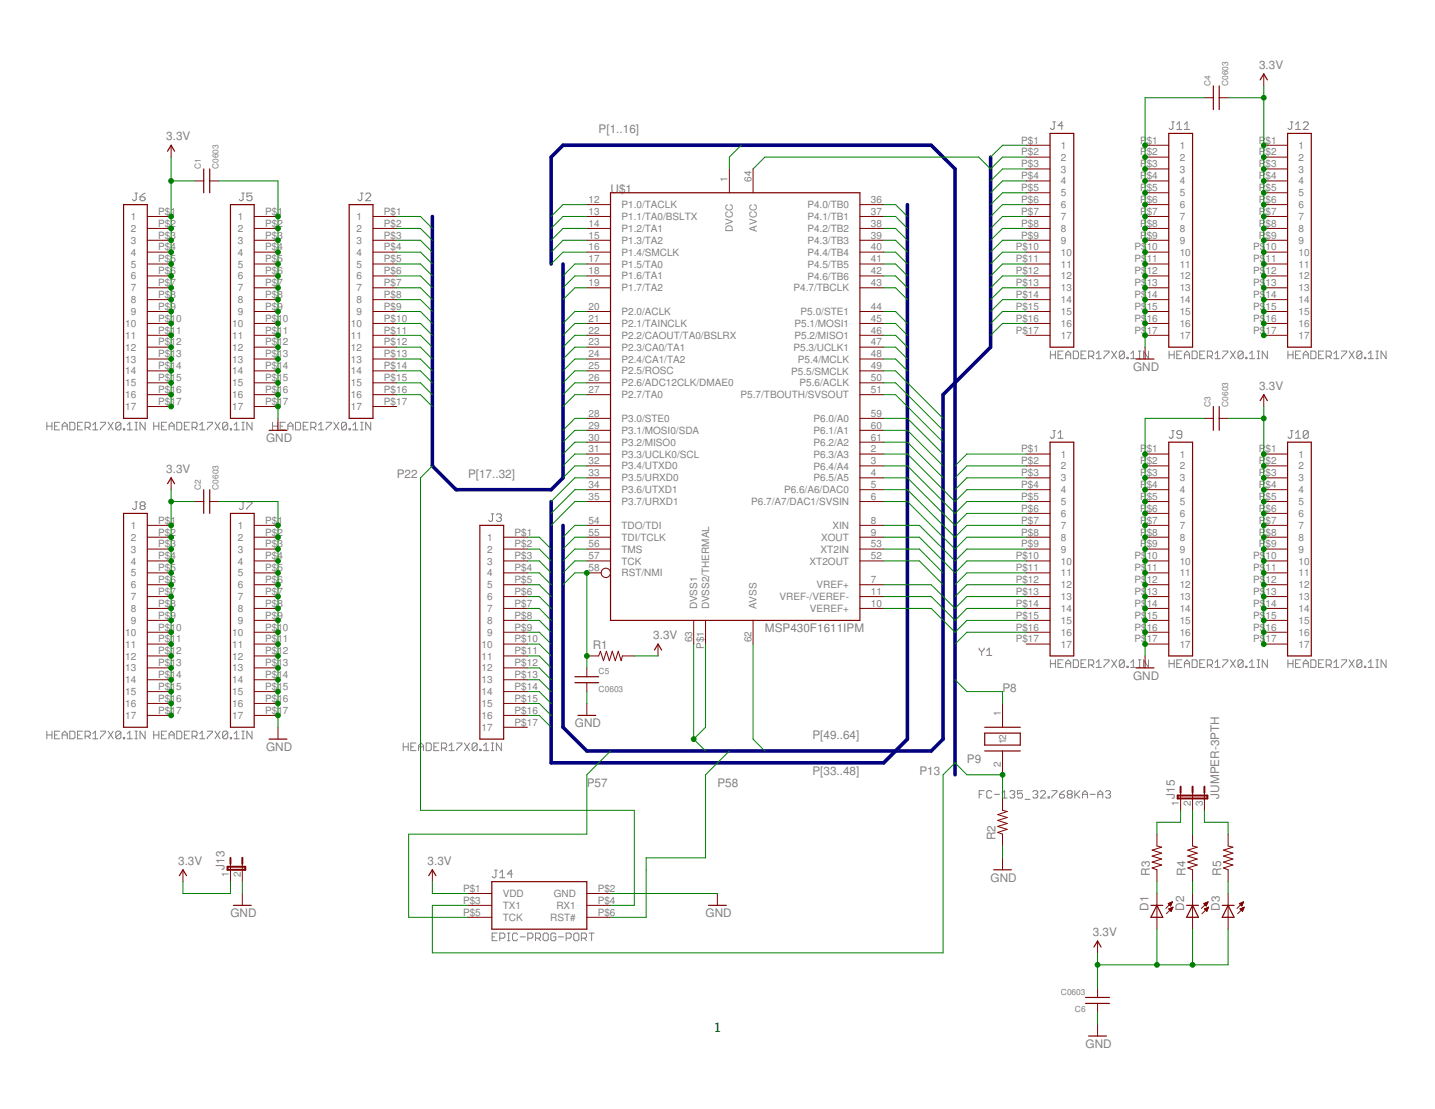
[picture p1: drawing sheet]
<svg xmlns="http://www.w3.org/2000/svg" width="279mm" height="216mm" viewBox="0 0 279 216" stroke-linecap="round" stroke-linejoin="round" font-family="sans-serif">
<defs><g id="words">
<text font-size="2.7" x="139" y="200.9">1</text>
<g font-size="2.3" fill="#808080">
<text x="245.1" y="13.5">3.3V</text>
<text x="32.4" y="27.4">3.3V</text>
<text x="116.6" y="26">P[1..16]</text>
<text x="118.9" y="37.5">U$1</text>
<text x="220.6" y="72.2">GND</text>
<text x="245.1" y="75.9">3.3V</text>
<text x="51.8" y="86.1">GND</text>
<text x="32.4" y="92.1">3.3V</text>
<text x="77.2" y="93">P22</text>
<text x="91.1" y="93">P[17..32]</text>
<text x="127.2" y="124.5">3.3V</text>
<text x="148.9" y="123.1">MSP430F1611IPM</text>
<text x="115.4" y="126.3">R1</text>
<text x="195.2" y="134.6">P8</text>
<text x="220.6" y="132.3">GND</text>
<text x="111.9" y="141.6">GND</text>
<text x="158.2" y="143.9">P[49..64]</text>
<text x="51.8" y="146.2">GND</text>
<text x="188.3" y="148.5">P9</text>
<text x="114.2" y="153.1">P57</text>
<text x="139.7" y="153.1">P58</text>
<text x="158.2" y="150.8">P[33..48]</text>
<text x="179" y="150.8">P13</text>
<text x="228.7" y="155.5" transform="rotate(-90 228.7 155.5)">J15</text>
<text x="237.4" y="155.5" transform="rotate(-90 237.4 155.5)">JUMPER-3PTH</text>
<text x="193.8" y="163.5" transform="rotate(-90 193.8 163.5)">R2</text>
<text x="34.7" y="168.4">3.3V</text>
<text x="43.7" y="169.3" transform="rotate(-90 43.7 169.3)">J13</text>
<text x="83.3" y="168.4">3.3V</text>
<text x="192.9" y="171.6">GND</text>
<text x="223.9" y="170.5" transform="rotate(-90 223.9 170.5)">R3</text>
<text x="230.8" y="170.5" transform="rotate(-90 230.8 170.5)">R4</text>
<text x="237.8" y="170.5" transform="rotate(-90 237.8 170.5)">R5</text>
<text x="44.9" y="178.6">GND</text>
<text x="137.4" y="178.6">GND</text>
<text x="223.6" y="177.3" transform="rotate(-90 223.6 177.3)">D1</text>
<text x="230.6" y="177.3" transform="rotate(-90 230.6 177.3)">D2</text>
<text x="237.5" y="177.3" transform="rotate(-90 237.5 177.3)">D3</text>
<text x="212.8" y="182.3">3.3V</text>
<text x="211.4" y="204">GND</text>
</g>
<g font-size="1.9" fill="#808080">
<text x="198.8" y="28">P$1</text>
<text x="206.6" y="29">1</text>
<text x="222" y="28">P</text>
<text x="223.3" y="28">$1</text>
<text x="229.7" y="29">1</text>
<text x="245.1" y="28">P</text>
<text x="246.4" y="28">$1</text>
<text x="252.8" y="29">1</text>
<text x="141.7" y="35.4" transform="rotate(-90 141.7 35.4)">1</text>
<text x="146.3" y="35.4" transform="rotate(-90 146.3 35.4)">64</text>
<text x="198.8" y="30.3">P$2</text>
<text x="198.8" y="32.6">P$3</text>
<text x="198.8" y="34.9">P$4</text>
<text x="206.6" y="31.3">2</text>
<text x="206.6" y="33.6">3</text>
<text x="206.6" y="35.9">4</text>
<text x="222" y="30.3">P</text>
<text x="222" y="32.6">P</text>
<text x="222" y="34.9">P</text>
<text x="223.3" y="30.3">$2</text>
<text x="223.3" y="32.6">$3</text>
<text x="223.3" y="34.9">$4</text>
<text x="229.7" y="31.3">2</text>
<text x="229.7" y="33.6">3</text>
<text x="229.7" y="35.9">4</text>
<text x="245.1" y="30.3">P</text>
<text x="245.1" y="32.6">P</text>
<text x="245.1" y="34.9">P</text>
<text x="246.4" y="30.3">$2</text>
<text x="246.4" y="32.6">$3</text>
<text x="246.4" y="34.9">$4</text>
<text x="252.8" y="31.3">2</text>
<text x="252.8" y="33.6">3</text>
<text x="252.8" y="35.9">4</text>
<text x="30.8" y="41.8">P$1</text>
<text x="51.6" y="41.8">P$1</text>
<text x="74.7" y="41.8">P$1</text>
<text x="114.6" y="39.5">12</text>
<text x="114.6" y="41.8">13</text>
<text x="121" y="40.5">P1.0/TACLK</text>
<text x="157.2" y="40.5">P4.0/TB0</text>
<text x="169.6" y="41.8">37</text>
<text x="169.6" y="39.5">36</text>
<text x="198.8" y="37.2">P$5</text>
<text x="198.8" y="39.5">P$6</text>
<text x="198.8" y="41.8">P$7</text>
<text x="206.6" y="38.2">5</text>
<text x="206.6" y="40.5">6</text>
<text x="222" y="37.2">P</text>
<text x="222" y="39.5">P</text>
<text x="222" y="41.8">P</text>
<text x="223.3" y="37.2">$5</text>
<text x="223.3" y="39.5">$6</text>
<text x="223.3" y="41.8">$7</text>
<text x="229.7" y="38.2">5</text>
<text x="229.7" y="40.5">6</text>
<text x="245.1" y="37.2">P</text>
<text x="245.1" y="39.5">P</text>
<text x="245.1" y="41.8">P</text>
<text x="246.4" y="37.2">$5</text>
<text x="246.4" y="39.5">$6</text>
<text x="246.4" y="41.8">$7</text>
<text x="252.8" y="38.2">5</text>
<text x="252.8" y="40.5">6</text>
<text x="25.5" y="42.8">1</text>
<text x="25.5" y="45.2">2</text>
<text x="25.5" y="47.5">3</text>
<text x="30.8" y="44.1">P$2</text>
<text x="30.8" y="46.5">P$3</text>
<text x="46.3" y="42.8">1</text>
<text x="46.3" y="45.2">2</text>
<text x="46.3" y="47.5">3</text>
<text x="51.6" y="44.1">P$2</text>
<text x="51.6" y="46.5">P$3</text>
<text x="69.4" y="42.8">1</text>
<text x="69.4" y="45.2">2</text>
<text x="69.4" y="47.5">3</text>
<text x="74.7" y="44.1">P$2</text>
<text x="74.7" y="46.5">P$3</text>
<text x="114.6" y="44.1">14</text>
<text x="114.6" y="46.5">15</text>
<text x="121" y="42.8">P1.1/TA0/BSLTX</text>
<text x="121" y="45.2">P1.2/TA1</text>
<text x="121" y="47.5">P1.3/TA2</text>
<text x="142.7" y="45.2" transform="rotate(-90 142.7 45.2)">DVCC</text>
<text x="147.3" y="45.1" transform="rotate(-90 147.3 45.1)">AVCC</text>
<text x="157.2" y="47.5">P4.3/TB3</text>
<text x="157.2" y="45.2">P4.2/TB2</text>
<text x="157.2" y="42.9">P4.1/TB1</text>
<text x="169.6" y="46.5">39</text>
<text x="169.6" y="44.1">38</text>
<text x="198.8" y="44.1">P$8</text>
<text x="198.8" y="46.5">P$9</text>
<text x="206.6" y="42.8">7</text>
<text x="206.6" y="45.2">8</text>
<text x="206.6" y="47.5">9</text>
<text x="222" y="44.1">P</text>
<text x="222" y="46.5">P</text>
<text x="223.3" y="44.1">$8</text>
<text x="223.3" y="46.5">$9</text>
<text x="229.7" y="42.8">7</text>
<text x="229.7" y="45.2">8</text>
<text x="229.7" y="47.5">9</text>
<text x="245.1" y="44.1">P</text>
<text x="245.1" y="46.5">P</text>
<text x="246.4" y="44.1">$8</text>
<text x="246.4" y="46.5">$9</text>
<text x="252.8" y="42.8">7</text>
<text x="252.8" y="45.2">8</text>
<text x="252.8" y="47.5">9</text>
<text x="25.5" y="49.8">4</text>
<text x="25.5" y="52.1">5</text>
<text x="30.8" y="48.8">P$4</text>
<text x="30.8" y="51.1">P$5</text>
<text x="30.8" y="53.4">P$6</text>
<text x="46.3" y="49.8">4</text>
<text x="46.3" y="52.1">5</text>
<text x="51.6" y="48.8">P$4</text>
<text x="51.6" y="51.1">P$5</text>
<text x="51.6" y="53.4">P$6</text>
<text x="69.4" y="49.8">4</text>
<text x="69.4" y="52.1">5</text>
<text x="74.7" y="48.8">P$4</text>
<text x="74.7" y="51.1">P$5</text>
<text x="74.7" y="53.4">P$6</text>
<text x="114.6" y="48.8">16</text>
<text x="114.6" y="51.1">17</text>
<text x="114.6" y="53.4">18</text>
<text x="121" y="49.8">P1.4/SMCLK</text>
<text x="121" y="52.1">P1.5/TA0</text>
<text x="157.2" y="52.1">P4.5/TB5</text>
<text x="157.2" y="49.8">P4.4/TB4</text>
<text x="169.6" y="53.4">42</text>
<text x="169.6" y="51.1">41</text>
<text x="169.6" y="48.8">40</text>
<text x="197.8" y="48.8">P$10</text>
<text x="197.8" y="51.1">P$11</text>
<text x="197.8" y="53.4">P$12</text>
<text x="206.6" y="49.8">10</text>
<text x="206.6" y="52.1">11</text>
<text x="220.9" y="48.8">P$</text>
<text x="220.9" y="51.1">P$</text>
<text x="220.9" y="53.4">P$</text>
<text x="223.3" y="48.8">10</text>
<text x="223.3" y="51.1">11</text>
<text x="223.3" y="53.4">12</text>
<text x="229.7" y="49.8">10</text>
<text x="229.7" y="52.1">11</text>
<text x="244" y="48.8">P$</text>
<text x="244" y="51.1">P$</text>
<text x="244" y="53.4">P$</text>
<text x="246.4" y="48.8">10</text>
<text x="246.4" y="51.1">11</text>
<text x="246.4" y="53.4">12</text>
<text x="252.8" y="49.8">10</text>
<text x="252.8" y="52.1">11</text>
<text x="25.5" y="54.4">6</text>
<text x="25.5" y="56.7">7</text>
<text x="25.5" y="59">8</text>
<text x="30.8" y="55.7">P$7</text>
<text x="30.8" y="58">P$8</text>
<text x="46.3" y="54.4">6</text>
<text x="46.3" y="56.7">7</text>
<text x="46.3" y="59">8</text>
<text x="51.6" y="55.7">P$7</text>
<text x="51.6" y="58">P$8</text>
<text x="69.4" y="54.4">6</text>
<text x="69.4" y="56.7">7</text>
<text x="69.4" y="59">8</text>
<text x="74.7" y="55.7">P$7</text>
<text x="74.7" y="58">P$8</text>
<text x="114.6" y="55.7">19</text>
<text x="121" y="54.4">P1.6/TA1</text>
<text x="121" y="56.7">P1.7/TA2</text>
<text x="154.5" y="56.7">P4.7/TBCLK</text>
<text x="157.2" y="54.4">P4.6/TB6</text>
<text x="169.6" y="55.7">43</text>
<text x="197.8" y="55.7">P$13</text>
<text x="197.8" y="58">P$14</text>
<text x="206.6" y="54.4">12</text>
<text x="206.6" y="56.7">13</text>
<text x="206.6" y="59">14</text>
<text x="220.9" y="55.7">P$</text>
<text x="220.9" y="58">P$</text>
<text x="223.3" y="55.7">13</text>
<text x="223.3" y="58">14</text>
<text x="229.7" y="54.4">12</text>
<text x="229.7" y="56.7">13</text>
<text x="229.7" y="59">14</text>
<text x="244" y="55.7">P$</text>
<text x="244" y="58">P$</text>
<text x="246.4" y="55.7">13</text>
<text x="246.4" y="58">14</text>
<text x="252.8" y="54.4">12</text>
<text x="252.8" y="56.7">13</text>
<text x="252.8" y="59">14</text>
<text x="24.4" y="63.7">10</text>
<text x="24.4" y="66">11</text>
<text x="25.5" y="61.3">9</text>
<text x="30.8" y="60.3">P$9</text>
<text x="30.8" y="62.6">P$10</text>
<text x="30.8" y="64.9">P$11</text>
<text x="45.2" y="63.7">10</text>
<text x="45.2" y="66">11</text>
<text x="46.3" y="61.3">9</text>
<text x="51.6" y="60.3">P$9</text>
<text x="51.6" y="62.6">P$10</text>
<text x="51.6" y="64.9">P$11</text>
<text x="68.3" y="63.7">10</text>
<text x="68.3" y="66">11</text>
<text x="69.4" y="61.3">9</text>
<text x="74.7" y="60.3">P$9</text>
<text x="74.7" y="62.6">P$10</text>
<text x="74.7" y="64.9">P$11</text>
<text x="114.6" y="60.3">20</text>
<text x="114.6" y="62.6">21</text>
<text x="114.6" y="64.9">22</text>
<text x="121" y="61.3">P2.0/ACLK</text>
<text x="121" y="63.7">P2.1/TAINCLK</text>
<text x="121" y="66">P2.2/CAOUT/TA0/BSLRX</text>
<text x="154.7" y="66">P5.2/MISO1</text>
<text x="154.7" y="63.7">P5.1/MOSI1</text>
<text x="155.9" y="61.4">P5.0/STE1</text>
<text x="169.6" y="64.9">46</text>
<text x="169.6" y="62.6">45</text>
<text x="169.6" y="60.3">44</text>
<text x="197.8" y="60.3">P$15</text>
<text x="197.8" y="62.6">P$16</text>
<text x="197.8" y="64.9">P$17</text>
<text x="206.6" y="61.3">15</text>
<text x="206.6" y="63.7">16</text>
<text x="206.6" y="66">17</text>
<text x="220.9" y="60.3">P$</text>
<text x="220.9" y="62.6">P$</text>
<text x="220.9" y="64.9">P$</text>
<text x="223.3" y="60.3">15</text>
<text x="223.3" y="62.6">16</text>
<text x="223.3" y="64.9">17</text>
<text x="229.7" y="61.3">15</text>
<text x="229.7" y="63.7">16</text>
<text x="229.7" y="66">17</text>
<text x="244" y="60.3">P$</text>
<text x="244" y="62.6">P$</text>
<text x="244" y="64.9">P$</text>
<text x="246.4" y="60.3">15</text>
<text x="246.4" y="62.6">16</text>
<text x="246.4" y="64.9">17</text>
<text x="252.8" y="61.3">15</text>
<text x="252.8" y="63.7">16</text>
<text x="252.8" y="66">17</text>
<text x="24.4" y="68.3">12</text>
<text x="24.4" y="70.6">13</text>
<text x="30.8" y="67.3">P$12</text>
<text x="30.8" y="69.6">P$13</text>
<text x="30.8" y="71.9">P$14</text>
<text x="45.2" y="68.3">12</text>
<text x="45.2" y="70.6">13</text>
<text x="51.6" y="67.3">P$12</text>
<text x="51.6" y="69.6">P$13</text>
<text x="51.6" y="71.9">P$14</text>
<text x="68.3" y="68.3">12</text>
<text x="68.3" y="70.6">13</text>
<text x="74.7" y="67.3">P$12</text>
<text x="74.7" y="69.6">P$13</text>
<text x="74.7" y="71.9">P$14</text>
<text x="114.6" y="67.3">23</text>
<text x="114.6" y="69.6">24</text>
<text x="114.6" y="71.9">25</text>
<text x="121" y="68.3">P2.3/CA0/TA1</text>
<text x="121" y="70.6">P2.4/CA1/TA2</text>
<text x="154.5" y="68.3">P5.3/UCLK1</text>
<text x="155.4" y="70.6">P5.4/MCLK</text>
<text x="169.6" y="71.9">49</text>
<text x="169.6" y="69.6">48</text>
<text x="169.6" y="67.3">47</text>
<text x="24.4" y="72.9">14</text>
<text x="24.4" y="75.2">15</text>
<text x="24.4" y="77.5">16</text>
<text x="30.8" y="74.2">P$15</text>
<text x="30.8" y="76.5">P$16</text>
<text x="45.2" y="72.9">14</text>
<text x="45.2" y="75.2">15</text>
<text x="45.2" y="77.5">16</text>
<text x="51.6" y="74.2">P$15</text>
<text x="51.6" y="76.5">P$16</text>
<text x="68.3" y="72.9">14</text>
<text x="68.3" y="75.2">15</text>
<text x="68.3" y="77.5">16</text>
<text x="74.7" y="74.2">P$15</text>
<text x="74.7" y="76.5">P$16</text>
<text x="114.6" y="74.2">26</text>
<text x="114.6" y="76.5">27</text>
<text x="121" y="72.9">P2.5/ROSC</text>
<text x="121" y="75.2">P2.6/ADC12CLK/DMAE0</text>
<text x="121" y="77.5">P2.7/TA0</text>
<text x="144.2" y="77.5">P5.7/TBOUTH/SVSOUT</text>
<text x="154" y="72.9">P5.5/SMCLK</text>
<text x="155.7" y="75.2">P5.6/ACLK</text>
<text x="169.6" y="76.5">51</text>
<text x="169.6" y="74.2">50</text>
<text x="24.4" y="79.8">17</text>
<text x="30.8" y="78.8">P$17</text>
<text x="45.2" y="79.8">17</text>
<text x="51.6" y="78.8">P$17</text>
<text x="68.3" y="79.8">17</text>
<text x="74.7" y="78.8">P$17</text>
<text x="114.6" y="81.1">28</text>
<text x="114.6" y="83.4">29</text>
<text x="121" y="82.2">P3.0/STE0</text>
<text x="158.4" y="82.2">P6.0/A0</text>
<text x="169.6" y="83.4">60</text>
<text x="169.6" y="81.1">59</text>
<text x="114.6" y="85.8">30</text>
<text x="114.6" y="88.1">31</text>
<text x="121" y="84.5">P3.1/MOSI0/SDA</text>
<text x="121" y="86.8">P3.2/MISO0</text>
<text x="121" y="89.1">P3.3/UCLK0/SCL</text>
<text x="158.4" y="89.1">P6.3/A3</text>
<text x="158.4" y="86.8">P6.2/A2</text>
<text x="158.4" y="84.5">P6.1/A1</text>
<text x="169.6" y="88.1">2</text>
<text x="169.6" y="85.8">61</text>
<text x="198.8" y="88.1">P$1</text>
<text x="206.6" y="89.1">1</text>
<text x="222" y="88.1">P</text>
<text x="223.3" y="88.1">$1</text>
<text x="229.7" y="89.1">1</text>
<text x="245.1" y="88.1">P</text>
<text x="246.4" y="88.1">$1</text>
<text x="252.8" y="89.1">1</text>
<text x="114.6" y="90.4">32</text>
<text x="114.6" y="92.7">33</text>
<text x="114.6" y="95">34</text>
<text x="121" y="91.4">P3.4/UTXD0</text>
<text x="121" y="93.7">P3.5/URXD0</text>
<text x="158.4" y="93.7">P6.5/A5</text>
<text x="158.4" y="91.4">P6.4/A4</text>
<text x="169.6" y="95">5</text>
<text x="169.6" y="92.7">4</text>
<text x="169.6" y="90.4">3</text>
<text x="198.8" y="90.4">P$2</text>
<text x="198.8" y="92.7">P$3</text>
<text x="198.8" y="95">P$4</text>
<text x="206.6" y="91.4">2</text>
<text x="206.6" y="93.7">3</text>
<text x="222" y="90.4">P</text>
<text x="222" y="92.7">P</text>
<text x="222" y="95">P</text>
<text x="223.3" y="90.4">$2</text>
<text x="223.3" y="92.7">$3</text>
<text x="223.3" y="95">$4</text>
<text x="229.7" y="91.4">2</text>
<text x="229.7" y="93.7">3</text>
<text x="245.1" y="90.4">P</text>
<text x="245.1" y="92.7">P</text>
<text x="245.1" y="95">P</text>
<text x="246.4" y="90.4">$2</text>
<text x="246.4" y="92.7">$3</text>
<text x="246.4" y="95">$4</text>
<text x="252.8" y="91.4">2</text>
<text x="252.8" y="93.7">3</text>
<text x="30.8" y="101.9">P$1</text>
<text x="51.6" y="101.9">P$1</text>
<text x="114.6" y="97.3">35</text>
<text x="114.6" y="101.9">54</text>
<text x="121" y="96">P3.6/UTXD1</text>
<text x="121" y="98.3">P3.7/URXD1</text>
<text x="146.3" y="98.3">P6.7/A7/DAC1/SVSIN</text>
<text x="152.7" y="96">P6.6/A6/DAC0</text>
<text x="169.6" y="97.3">6</text>
<text x="169.6" y="101.9">8</text>
<text x="198.8" y="97.3">P$5</text>
<text x="198.8" y="99.6">P$6</text>
<text x="198.8" y="101.9">P$7</text>
<text x="206.6" y="96">4</text>
<text x="206.6" y="98.3">5</text>
<text x="206.6" y="100.7">6</text>
<text x="222" y="97.3">P</text>
<text x="222" y="99.6">P</text>
<text x="222" y="101.9">P</text>
<text x="223.3" y="97.3">$5</text>
<text x="223.3" y="99.6">$6</text>
<text x="223.3" y="101.9">$7</text>
<text x="229.7" y="96">4</text>
<text x="229.7" y="98.3">5</text>
<text x="229.7" y="100.7">6</text>
<text x="245.1" y="97.3">P</text>
<text x="245.1" y="99.6">P</text>
<text x="245.1" y="101.9">P</text>
<text x="246.4" y="97.3">$5</text>
<text x="246.4" y="99.6">$6</text>
<text x="246.4" y="101.9">$7</text>
<text x="252.8" y="96">4</text>
<text x="252.8" y="98.3">5</text>
<text x="252.8" y="100.7">6</text>
<text x="25.5" y="103">1</text>
<text x="25.5" y="105.3">2</text>
<text x="25.5" y="107.6">3</text>
<text x="30.8" y="104.3">P$2</text>
<text x="30.8" y="106.6">P$3</text>
<text x="46.3" y="103">1</text>
<text x="46.3" y="105.3">2</text>
<text x="46.3" y="107.6">3</text>
<text x="51.6" y="104.3">P$2</text>
<text x="51.6" y="106.6">P$3</text>
<text x="94.9" y="105.3">1</text>
<text x="94.9" y="107.6">2</text>
<text x="100.2" y="104.3">P$1</text>
<text x="100.2" y="106.6">P$2</text>
<text x="114.6" y="104.3">55</text>
<text x="114.6" y="106.6">56</text>
<text x="121" y="103">TDO/TDI</text>
<text x="121" y="105.3">TDI/TCLK</text>
<text x="121" y="107.6">TMS</text>
<text x="159.8" y="107.6">XT2IN</text>
<text x="159.9" y="105.3">XOUT</text>
<text x="162.1" y="103">XIN</text>
<text x="169.6" y="104.3">9</text>
<text x="169.6" y="106.6">53</text>
<text x="198.8" y="104.3">P$8</text>
<text x="198.8" y="106.6">P$9</text>
<text x="206.6" y="103">7</text>
<text x="206.6" y="105.3">8</text>
<text x="206.6" y="107.6">9</text>
<text x="222" y="104.3">P</text>
<text x="222" y="106.6">P</text>
<text x="223.3" y="104.3">$8</text>
<text x="223.3" y="106.6">$9</text>
<text x="229.7" y="103">7</text>
<text x="229.7" y="105.3">8</text>
<text x="229.7" y="107.6">9</text>
<text x="245.1" y="104.3">P</text>
<text x="245.1" y="106.6">P</text>
<text x="246.4" y="104.3">$8</text>
<text x="246.4" y="106.6">$9</text>
<text x="252.8" y="103">7</text>
<text x="252.8" y="105.3">8</text>
<text x="252.8" y="107.6">9</text>
<text x="25.5" y="109.9">4</text>
<text x="25.5" y="112.2">5</text>
<text x="30.8" y="108.9">P$4</text>
<text x="30.8" y="111.2">P$5</text>
<text x="30.8" y="113.5">P$6</text>
<text x="46.3" y="109.9">4</text>
<text x="46.3" y="112.2">5</text>
<text x="51.6" y="108.9">P$4</text>
<text x="51.6" y="111.2">P$5</text>
<text x="51.6" y="113.5">P$6</text>
<text x="94.9" y="109.9">3</text>
<text x="94.9" y="112.2">4</text>
<text x="100.2" y="108.9">P$3</text>
<text x="100.2" y="111.2">P$4</text>
<text x="100.2" y="113.5">P$5</text>
<text x="114.6" y="108.9">57</text>
<text x="114.6" y="111.2">58</text>
<text x="121" y="109.9">TCK</text>
<text x="121" y="112.2">RST/NMI</text>
<text x="157.6" y="109.9">XT2OUT</text>
<text x="169.6" y="108.9">52</text>
<text x="169.6" y="113.5">7</text>
<text x="197.8" y="108.9">P$10</text>
<text x="197.8" y="111.2">P$11</text>
<text x="197.8" y="113.5">P$12</text>
<text x="206.6" y="109.9">10</text>
<text x="206.6" y="112.2">11</text>
<text x="220.9" y="108.9">P$</text>
<text x="220.9" y="111.2">P$</text>
<text x="220.9" y="113.5">P$</text>
<text x="223.3" y="108.9">10</text>
<text x="223.3" y="111.2">11</text>
<text x="223.3" y="113.5">12</text>
<text x="229.7" y="109.9">10</text>
<text x="229.7" y="112.2">11</text>
<text x="244" y="108.9">P$</text>
<text x="244" y="111.2">P$</text>
<text x="244" y="113.5">P$</text>
<text x="246.4" y="108.9">10</text>
<text x="246.4" y="111.2">11</text>
<text x="246.4" y="113.5">12</text>
<text x="252.8" y="109.9">10</text>
<text x="252.8" y="112.2">11</text>
<text x="25.5" y="114.5">6</text>
<text x="25.5" y="116.8">7</text>
<text x="25.5" y="119.1">8</text>
<text x="30.8" y="115.8">P$7</text>
<text x="30.8" y="118.1">P$8</text>
<text x="46.3" y="114.5">6</text>
<text x="46.3" y="116.8">7</text>
<text x="46.3" y="119.1">8</text>
<text x="51.6" y="115.8">P$7</text>
<text x="51.6" y="118.1">P$8</text>
<text x="94.9" y="114.5">5</text>
<text x="94.9" y="116.8">6</text>
<text x="94.9" y="119.1">7</text>
<text x="100.2" y="115.8">P$6</text>
<text x="100.2" y="118.1">P$7</text>
<text x="135.8" y="118.6" transform="rotate(-90 135.8 118.6)">DVSS1</text>
<text x="138.1" y="118.6" transform="rotate(-90 138.1 118.6)">DVSS2/THERMAL</text>
<text x="147.3" y="118.6" transform="rotate(-90 147.3 118.6)">AVSS</text>
<text x="151.8" y="116.8">VREF-/VEREF-</text>
<text x="157.7" y="119.2">VEREF+</text>
<text x="159" y="114.5">VREF+</text>
<text x="169.6" y="115.8">11</text>
<text x="169.6" y="118.1">10</text>
<text x="197.8" y="115.8">P$13</text>
<text x="197.8" y="118.1">P$14</text>
<text x="206.6" y="114.5">12</text>
<text x="206.6" y="116.8">13</text>
<text x="206.6" y="119.1">14</text>
<text x="220.9" y="115.8">P$</text>
<text x="220.9" y="118.1">P$</text>
<text x="223.3" y="115.8">13</text>
<text x="223.3" y="118.1">14</text>
<text x="229.7" y="114.5">12</text>
<text x="229.7" y="116.8">13</text>
<text x="229.7" y="119.1">14</text>
<text x="244" y="115.8">P$</text>
<text x="244" y="118.1">P$</text>
<text x="246.4" y="115.8">13</text>
<text x="246.4" y="118.1">14</text>
<text x="252.8" y="114.5">12</text>
<text x="252.8" y="116.8">13</text>
<text x="252.8" y="119.1">14</text>
<text x="24.4" y="123.8">10</text>
<text x="25.5" y="121.5">9</text>
<text x="30.8" y="120.4">P$9</text>
<text x="30.8" y="122.8">P$10</text>
<text x="30.8" y="125.1">P$11</text>
<text x="45.2" y="123.8">10</text>
<text x="46.3" y="121.5">9</text>
<text x="51.6" y="120.4">P$9</text>
<text x="51.6" y="122.8">P$10</text>
<text x="51.6" y="125.1">P$11</text>
<text x="94.9" y="121.5">8</text>
<text x="94.9" y="123.8">9</text>
<text x="100.2" y="120.4">P$8</text>
<text x="100.2" y="122.8">P$9</text>
<text x="100.2" y="125.1">P$10</text>
<text x="134.7" y="125.1" transform="rotate(-90 134.7 125.1)">63</text>
<text x="146.3" y="125.1" transform="rotate(-90 146.3 125.1)">62</text>
<text x="197.8" y="120.4">P$15</text>
<text x="197.8" y="122.8">P$16</text>
<text x="197.8" y="125.1">P$17</text>
<text x="206.6" y="121.5">15</text>
<text x="206.6" y="123.8">16</text>
<text x="220.9" y="120.4">P$</text>
<text x="220.9" y="122.8">P$</text>
<text x="220.9" y="125.1">P$</text>
<text x="223.3" y="120.4">15</text>
<text x="223.3" y="122.8">16</text>
<text x="223.3" y="125.1">17</text>
<text x="229.7" y="121.5">15</text>
<text x="229.7" y="123.8">16</text>
<text x="244" y="120.4">P$</text>
<text x="244" y="122.8">P$</text>
<text x="244" y="125.1">P$</text>
<text x="246.4" y="120.4">15</text>
<text x="246.4" y="122.8">16</text>
<text x="246.4" y="125.1">17</text>
<text x="252.8" y="121.5">15</text>
<text x="252.8" y="123.8">16</text>
<text x="24.4" y="126.1">11</text>
<text x="24.4" y="128.4">12</text>
<text x="24.4" y="130.7">13</text>
<text x="30.8" y="127.4">P$12</text>
<text x="30.8" y="129.7">P$13</text>
<text x="45.2" y="126.1">11</text>
<text x="45.2" y="128.4">12</text>
<text x="45.2" y="130.7">13</text>
<text x="51.6" y="127.4">P$12</text>
<text x="51.6" y="129.7">P$13</text>
<text x="93.8" y="126.1">10</text>
<text x="93.8" y="128.4">11</text>
<text x="93.8" y="130.7">12</text>
<text x="100.2" y="127.4">P$11</text>
<text x="100.2" y="129.7">P$12</text>
<text x="137.1" y="126.4" transform="rotate(-90 137.1 126.4)">P$1</text>
<text x="206.6" y="126.1">17</text>
<text x="229.7" y="126.1">17</text>
<text x="252.8" y="126.1">17</text>
<text x="24.4" y="133">14</text>
<text x="24.4" y="135.3">15</text>
<text x="24.4" y="137.6">16</text>
<text x="30.8" y="132">P$14</text>
<text x="30.8" y="134.3">P$15</text>
<text x="30.8" y="136.6">P$16</text>
<text x="45.2" y="133">14</text>
<text x="45.2" y="135.3">15</text>
<text x="45.2" y="137.6">16</text>
<text x="51.6" y="132">P$14</text>
<text x="51.6" y="134.3">P$15</text>
<text x="51.6" y="136.6">P$16</text>
<text x="93.8" y="133">13</text>
<text x="93.8" y="135.3">14</text>
<text x="93.8" y="137.6">15</text>
<text x="100.2" y="132">P$13</text>
<text x="100.2" y="134.3">P$14</text>
<text x="100.2" y="136.6">P$15</text>
<text x="24.4" y="140">17</text>
<text x="30.8" y="138.9">P$17</text>
<text x="45.2" y="140">17</text>
<text x="51.6" y="138.9">P$17</text>
<text x="93.8" y="140">16</text>
<text x="93.8" y="142.3">17</text>
<text x="100.2" y="138.9">P$16</text>
<text x="100.2" y="141.3">P$17</text>
<text x="194.9" y="139.5" transform="rotate(-90 194.9 139.5)">1</text>
<text x="194.9" y="149.4" transform="rotate(-90 194.9 149.4)">2</text>
<text x="195.9" y="144.8" transform="rotate(-90 195.9 144.8)">12</text>
<text x="229.6" y="156.9" transform="rotate(-90 229.6 156.9)">1</text>
<text x="231.9" y="156.9" transform="rotate(-90 231.9 156.9)">2</text>
<text x="234.2" y="156.9" transform="rotate(-90 234.2 156.9)">3</text>
<text x="44.5" y="170.7" transform="rotate(-90 44.5 170.7)">1</text>
<text x="46.9" y="170.7" transform="rotate(-90 46.9 170.7)">2</text>
<text x="90.1" y="173.6">P$1</text>
<text x="116.4" y="173.6">P$2</text>
<text x="90.1" y="175.9">P$3</text>
<text x="90.1" y="178.3">P$5</text>
<text x="97.9" y="174.6">VDD</text>
<text x="97.9" y="177">TX1</text>
<text x="97.9" y="179.3">TCK</text>
<text x="107.1" y="179.3">RST#</text>
<text x="107.8" y="174.7">GND</text>
<text x="108.3" y="177">RX1</text>
<text x="116.4" y="178.3">P$6</text>
<text x="116.4" y="175.9">P$4</text>
</g>
<g font-size="1.6" fill="#808080">
<text x="235.7" y="16.7" transform="rotate(-90 235.7 16.7)">C4</text>
<text x="239.1" y="16.7" transform="rotate(-90 239.1 16.7)">C0603</text>
<text x="39.1" y="32.9" transform="rotate(-90 39.1 32.9)">C1</text>
<text x="42.6" y="32.9" transform="rotate(-90 42.6 32.9)">C0603</text>
<text x="235.7" y="79.1" transform="rotate(-90 235.7 79.1)">C3</text>
<text x="239.1" y="79.1" transform="rotate(-90 239.1 79.1)">C0603</text>
<text x="39.1" y="95.3" transform="rotate(-90 39.1 95.3)">C2</text>
<text x="42.6" y="95.3" transform="rotate(-90 42.6 95.3)">C0603</text>
<text x="116.6" y="131.2">C5</text>
<text x="116.6" y="134.6">C0603</text>
<text x="206.6" y="193.6">C0603</text>
<text x="209.3" y="197.1">C6</text>
</g>
</g></defs>
<g fill="none" stroke="#808080" stroke-width=".19">
<path d="M26.3 37.6h.5M26.5 37.6v1.2l-.2 .3h-.3l-.2-.3M27.3 38.3h.7l.3 .3v.2l-.3 .3h-.5l-.2-.3zM28.3 37.6l-.6 .2-.4 .5M47.1 37.6h.5M47.3 37.6v1.2l-.2 .3h-.3l-.2-.3M49.1 37.6h-1v.7l.5-.2h.2l.3 .2v.5l-.3 .3h-.5l-.2-.3M70.2 37.6h.5M70.4 37.6v1.2l-.2 .3h-.2l-.3-.3M71.2 37.8l.2-.2h.5l.3 .2v.3l-1 1h1M205 23.7h.5M205.3 23.7v1.3l-.3 .2h-.3l-.2-.2"/>
<path d="M207 24.5h-1l.7-.8v1.5M228.1 23.7h.5M228.4 23.7v1.3l-.3 .2h-.2l-.3-.2M229.1 25.2h1M229.1 24.2l.5-.5v1.5M230.6 25.2h1M230.6 24.2l.5-.5v1.5M251.2 23.7h.6M251.5 23.7v1.3l-.3 .2h-.2l-.2-.2M252.2 25.2h1M252.2 24.2l.6-.5v1.5M253.7 24l.3-.3h.5l.2 .3v.2l-1 1h1"/>
<path d="M204.5 68.3v1.5M204.5 69.1h1M205.5 68.3v1.5M206 69.1h.5M207 68.3h-1v1.5h1M207.5 69.8v-1l.5-.5 .5 .5v1M207.5 69.1h1M209 68.3h.7l.3 .3v1l-.3 .2h-.7zM210.5 69.1h.5M211.5 68.3h-1v1.5h1M212 69.3h.7l.3-.2v-.5l-.3-.3h-.7v1.5M212.4 69.3l.6 .5"/>
<path d="M213.4 68.8l.6-.5v1.5M213.4 69.8h1M214.9 68.3h1v.3l-1 1v.2M216.4 68.3l1 1.5M217.4 68.3l-1 1.5M218.9 68.6l-.2-.3h-.5l-.3 .3v1M218.9 68.6v1l-.2 .2h-.5l-.3-.2M218.9 68.6l-1 1M219.4 69.6h.3v.2h-.3zM220.2 68.8l.5-.5v1.5M220.2 69.8h.9M221.7 68.3h.4"/>
<path d="M221.7 69.8h.4M221.9 68.3v1.5M223.6 68.3v1.5l-.9-1.5v1.5M227.6 69.1h1M227.6 68.3v1.5M228.6 68.3v1.5M229.1 69.1h.5M230.1 68.3h-1v1.5h1M230.6 69.1h1M230.6 69.8v-1l.5-.5 .5 .5v1M232.1 68.3h.8l.2 .3v1l-.2 .2h-.8zM233.6 69.1h.5"/>
<path d="M234.6 68.3h-1v1.5h1M235.1 69.3h.7l.3-.2v-.5l-.3-.3h-.7v1.5M235.6 69.3l.5 .5M236.6 69.8h1M236.6 68.8l.5-.5v1.5M238.1 68.3h1v.3l-1 1v.2M239.6 68.3l.9 1.5M240.5 68.3l-.9 1.5M242 68.6l-.2-.3h-.5l-.3 .3v1M242 68.6v1l-.2 .2h-.5l-.3-.2M242 68.6l-1 1M242.5 69.6h.3v.2h-.3z"/>
<path d="M243.3 69.8h1M243.3 68.8l.5-.5v1.5M244.8 68.3h.5M244.8 69.8h.5M245 68.3v1.5M246.8 68.3v1.5l-1-1.5v1.5M250.8 69.1h1M250.8 68.3v1.5M251.8 68.3v1.5M252.2 69.1h.6M253.2 68.3h-1v1.5h1M253.7 69.1h1"/>
<path d="M253.7 69.8v-1l.5-.5 .5 .5v1M255.2 68.3h.8l.2 .3v1l-.2 .2h-.8zM256.7 69.1h.5M257.7 68.3h-1v1.5h1M258.2 69.3h.8l.2-.2v-.5l-.2-.3h-.8v1.5M258.7 69.3l.5 .5M259.7 69.8h1M259.7 68.8l.5-.5v1.5M261.2 68.3h1v.3l-1 1v.2M262.7 68.3l1 1.5M263.7 68.3l-1 1.5M265.2 68.6l-.3-.3h-.5l-.2 .3v1"/>
<path d="M265.2 68.6v1l-.3 .2h-.5l-.2-.2M265.2 68.6l-1 1M265.7 69.6h.2v.2h-.2zM266.4 69.8h1M266.4 68.8l.5-.5v1.5M267.9 68.3h.5M267.9 69.8h.5M268.1 68.3v1.5M269.9 68.3v1.5l-1-1.5v1.5M9.1 83h1M9.1 82.2v1.5M10.1 82.2v1.5"/>
<path d="M10.6 83h.5M11.6 82.2h-1v1.5h1M12.1 83h1M12.1 83.7v-1l.5-.5 .5 .5v1M13.6 82.2h.7l.3 .3v1l-.3 .2h-.7zM15.1 83h.5M16.1 82.2h-1v1.5h1M16.6 83.2h.7l.3-.2v-.5l-.3-.3h-.7v1.5M17.1 83.2l.5 .5M18.1 83.7h.9M18.1 82.7l.5-.5v1.5M19.6 82.2h1v.3l-1 1v.2"/>
<path d="M21.1 82.2l.9 1.5M22 82.2l-.9 1.5M23.5 82.5l-.2-.3h-.5l-.3 .3v1M23.5 82.5v1l-.2 .2h-.5l-.3-.2M23.5 82.5l-1 1M24 83.5h.3v.2h-.3zM24.8 83.7h1M24.8 82.7l.5-.5v1.5M26.3 82.2h.5M26.3 83.7h.5M26.3 97.7h.5M26.5 82.2v1.5"/>
<path d="M26.5 97.7v1.3l-.2 .2h-.3l-.2-.2M27.5 98.4l-.2-.2v-.2l.2-.3h.5l.3 .3v.2l-.3 .2M27.5 98.4l-.2 .3v.3l.2 .2h.5l.3-.2v-.3l-.3-.3M27.5 98.4h.5M28.3 82.2v1.5l-1-1.5v1.5M29.9 83h1M29.9 82.2v1.5M30.9 82.2v1.5M31.4 83h.5M32.4 82.2h-1v1.5h1M32.9 83h1M32.9 83.7v-1l.5-.5 .5 .5v1"/>
<path d="M34.4 82.2h.8l.2 .3v1l-.2 .2h-.8zM35.9 83h.5M36.9 82.2h-1v1.5h1M37.4 83.2h.7l.3-.2v-.5l-.3-.3h-.7v1.5M37.9 83.2l.5 .5M38.9 83.7h1M38.9 82.7l.5-.5v1.5M40.4 82.2h1v.3l-1 1v.2M41.9 82.2l.9 1.5M42.8 82.2l-.9 1.5M44.3 82.5l-.2-.3h-.5l-.3 .3v1M44.3 82.5v1l-.2 .2h-.5l-.3-.2"/>
<path d="M44.3 82.5l-1 1M44.9 83.5h.2v.2h-.2zM45.6 83.7h1M45.6 82.7l.5-.5v1.5M47.1 82.2h.5M47.1 83.7h.5M47.1 97.7h.5M47.3 82.2v1.5M47.3 97.7v1.3l-.2 .2h-.3l-.2-.2M48.1 97.7h1v.3l-1 1v.2M49.1 82.2v1.5l-1-1.5v1.5M53.1 82.2v1.5"/>
<path d="M53.1 83h1M54.1 82.2v1.5M54.5 83h.6M55.5 82.2h-1v1.5h1M56 83h1M56 83.7v-1l.5-.5 .5 .5v1M57.5 82.2h.8l.2 .3v1l-.2 .2h-.8zM59 83h.5M60 82.2h-1v1.5h1M60.5 83.2h.8l.2-.2v-.5l-.2-.3h-.8v1.5M61 83.2l.5 .5M62 83.7h1"/>
<path d="M62 82.7l.5-.5v1.5M63.5 82.2h1v.3l-1 1v.2M65 82.2l1 1.5M66 82.2l-1 1.5M67.5 82.5l-.3-.3h-.5l-.2 .3v1M67.5 82.5v1l-.3 .2h-.5l-.2-.2M67.5 82.5l-1 1M68 83.5h.2v.2h-.2zM68.7 83.7h1M68.7 82.7l.5-.5v1.5M70.2 82.2h.5M70.2 83.7h.5"/>
<path d="M70.5 82.2v1.5M72.2 82.2v1.5l-1-1.5v1.5M205 83.8h.5M205.3 83.8v1.3l-.3 .2h-.3l-.2-.2M206 85.3h1M206 84.3l.5-.5v1.5M228.1 83.8h.5M228.4 83.8v1.3l-.3 .2h-.2l-.3-.2M230.1 84.6h-.7l-.3-.3v-.2l.3-.3h.5l.2 .3v1l-.2 .2h-.5l-.3-.2M251.2 83.8h.6M251.5 83.8v1.3l-.3 .2h-.2l-.2-.2M252.2 85.3h1"/>
<path d="M252.2 84.3l.6-.5v1.5M254.7 84.1l-.2-.3h-.5l-.3 .3v1M254.7 84.1v1l-.2 .2h-.5l-.3-.2M254.7 84.1l-1 1M95.7 100h.4M95.9 100v1.3l-.2 .2h-.3l-.3-.2M96.6 100.3l.3-.3h.5l.2 .3v.2l-.2 .3M97.1 100.8h.3M97.4 100.8l.2 .2v.3l-.2 .2h-.5l-.3-.2M190.6 126.2v.2l.5 .5M191.1 126.9v.7M191.6 126.2v.2l-.5 .5"/>
<path d="M192.1 126.7l.5-.5v1.4M192.1 127.6h1M204.5 128.5v1.4M204.5 129.2h1M205.5 128.5v1.4M206 129.2h.5M207 128.5h-1v1.4h1M207.5 129.2h1M207.5 129.9v-.9l.5-.5 .5 .5v.9M209 128.5h.7l.3 .2v1l-.3 .2h-.7zM210.5 129.2h.5M211.5 128.5h-1v1.4h1"/>
<path d="M212 129.5h.7l.3-.3v-.5l-.3-.2h-.7v1.4M212.4 129.5l.6 .4M213.4 129.9h1M213.4 129l.6-.5v1.4M214.9 128.5h1v.2l-1 1v.2M216.4 128.5l1 1.4M217.4 128.5l-1 1.4M218.9 128.7l-.2-.2h-.5l-.3 .2v1M218.9 128.7v1l-.2 .2h-.5l-.3-.2M218.9 128.7l-1 1M219.4 129.7h.3v.2h-.3zM220.2 129.9h.9"/>
<path d="M220.2 129l.5-.5v1.4M221.7 128.5h.4M221.7 129.9h.4M221.9 128.5v1.4M223.6 128.5v1.4l-.9-1.4v1.4M227.6 129.2h1M227.6 128.5v1.4M228.6 128.5v1.4M229.1 129.2h.5M230.1 128.5h-1v1.4h1M230.6 129.2h1M230.6 129.9v-.9l.5-.5 .5 .5v.9"/>
<path d="M232.1 128.5h.8l.2 .2v1l-.2 .2h-.8zM233.6 129.2h.5M234.6 128.5h-1v1.4h1M235.1 129.5h.7l.3-.3v-.5l-.3-.2h-.7v1.4M235.6 129.5l.5 .4M236.6 129.9h1M236.6 129l.5-.5v1.4M238.1 128.5h1v.2l-1 1v.2M239.6 128.5l.9 1.4M240.5 128.5l-.9 1.4M242 128.7l-.2-.2h-.5l-.3 .2v1M242 128.7v1l-.2 .2h-.5l-.3-.2"/>
<path d="M242 128.7l-1 1M242.5 129.7h.3v.2h-.3zM243.3 129.9h1M243.3 129l.5-.5v1.4M244.8 128.5h.5M244.8 129.9h.5M245 128.5v1.4M246.8 128.5v1.4l-1-1.4v1.4M250.8 129.2h1M250.8 128.5v1.4M251.8 128.5v1.4M252.2 129.2h.6"/>
<path d="M253.2 128.5h-1v1.4h1M253.7 129.2h1M253.7 129.9v-.9l.5-.5 .5 .5v.9M255.2 128.5h.8l.2 .2v1l-.2 .2h-.8zM256.7 129.2h.5M257.7 128.5h-1v1.4h1M258.2 129.5h.8l.2-.3v-.5l-.2-.2h-.8v1.4M258.7 129.5l.5 .4M259.7 129.9h1M259.7 129l.5-.5v1.4M261.2 128.5h1v.2l-1 1v.2M262.7 128.5l1 1.4"/>
<path d="M263.7 128.5l-1 1.4M265.2 128.7l-.3-.2h-.5l-.2 .2v1M265.2 128.7v1l-.3 .2h-.5l-.2-.2M265.2 128.7l-1 1M265.7 129.7h.2v.2h-.2zM266.4 129.9h1M266.4 129l.5-.5v1.4M267.9 128.5h.5M267.9 129.9h.5M268.1 128.5v1.4M269.9 128.5v1.4l-1-1.4v1.4M9.1 142.3v1.5"/>
<path d="M9.1 143.1h1M10.1 142.3v1.5M10.6 143.1h.5M11.6 142.3h-1v1.5h1M12.1 143.8v-1l.5-.5 .5 .5v1M12.1 143.1h1M13.6 142.3h.7l.3 .3v1l-.3 .2h-.7zM15.1 143.1h.5M16.1 142.3h-1v1.5h1M16.6 143.3h.7l.3-.2v-.5l-.3-.3h-.7v1.5M17.1 143.3l.5 .5M18.1 142.8l.5-.5v1.5"/>
<path d="M18.1 143.8h.9M19.6 142.3h1v.3l-1 1v.2M21.1 142.3l.9 1.5M22 142.3l-.9 1.5M23.5 142.6l-.2-.3h-.5l-.3 .3v1M23.5 142.6v1l-.2 .2h-.5l-.3-.2M23.5 142.6l-1 1M24 143.6h.3v.2h-.3zM24.8 142.8l.5-.5v1.5M24.8 143.8h1M26.3 142.3h.5M26.3 143.8h.5"/>
<path d="M26.5 142.3v1.5M28.3 142.3v1.5l-1-1.5v1.5M29.9 142.3v1.5M29.9 143.1h1M30.9 142.3v1.5M31.4 143.1h.5M32.4 142.3h-1v1.5h1M32.9 143.8v-1l.5-.5 .5 .5v1M32.9 143.1h1M34.4 142.3h.8l.2 .3v1l-.2 .2h-.8zM35.9 143.1h.5M36.9 142.3h-1v1.5h1"/>
<path d="M37.4 143.3h.7l.3-.2v-.5l-.3-.3h-.7v1.5M37.9 143.3l.5 .5M38.9 142.8l.5-.5v1.5M38.9 143.8h1M40.4 142.3h1v.3l-1 1v.2M41.9 142.3l.9 1.5M42.8 142.3l-.9 1.5M44.3 142.6l-.2-.3h-.5l-.3 .3v1M44.3 142.6v1l-.2 .2h-.5l-.3-.2M44.3 142.6l-1 1M44.9 143.6h.2v.2h-.2zM45.6 142.8l.5-.5v1.5"/>
<path d="M45.6 143.8h1M47.1 142.3h.5M47.1 143.8h.5M47.3 142.3v1.5M49.1 142.3v1.5l-1-1.5v1.5M78.5 144.7v1.4M78.5 145.4h1M79.5 144.7v1.4M80 145.4h.5M81 144.7h-1v1.4h1M81.5 145.4h1M81.5 146.1v-1l.5-.4 .5 .4v1"/>
<path d="M83 144.7h.7l.3 .2v1l-.3 .2h-.7zM84.5 145.4h.5M85.4 144.7h-.9v1.4h.9M86 145.6h.7l.3-.2v-.5l-.3-.2h-.7v1.4M86.4 145.6l.6 .5M87.4 146.1h1M87.4 145.1l.5-.4v1.4M88.9 144.7h1v.2l-1 1v.2M90.4 144.7l1 1.4M91.4 144.7l-1 1.4M92.9 144.9l-.2-.2h-.5l-.3 .2v1M92.9 144.9v1l-.2 .2h-.5l-.3-.2"/>
<path d="M92.9 144.9l-1 1M93.4 145.9h.3v.2h-.3zM94.1 146.1h1M94.1 145.1l.6-.4v1.4M95.7 144.7h.4M95.7 146.1h.4M95.9 144.7v1.4M97.6 144.7v1.4l-1-1.4v1.4M190.6 154.6h.5M191.6 153.9h-1v1.5M193.1 154.2l-.2-.3h-.5l-.3 .3v.9l.3 .3h.5l.2-.3M193.6 154.6h1"/>
<path d="M195.1 155.4h1M195.1 154.4l.5-.5v1.5M196.6 154.2l.2-.3h.5l.3 .3v.2l-.3 .2M197.1 154.6h.2M197.3 154.6l.3 .3v.2l-.3 .3h-.5l-.2-.3M199.1 153.9h-1v.7l.5-.2h.2l.3 .2v.5l-.3 .3h-.5l-.2-.3M199.6 155.6h1M201.1 154.2l.2-.3h.5l.3 .3v.2l-.3 .2M201.6 154.6h.2M201.8 154.6l.3 .3v.2l-.3 .3h-.5l-.2-.3M202.6 154.2l.2-.3h.5l.2 .3v.2l-.9 1h.9M204.1 155.1h.2v.3h-.2z"/>
<path d="M204.8 153.9h1v.3l-1 .9v.3M206.3 154.6h.7l.3 .3v.2l-.3 .3h-.5l-.2-.3zM207.3 153.9l-.5 .3-.5 .4M208 154.6l-.2-.2v-.2l.2-.3h.5l.3 .3v.2l-.3 .2M208 154.6h.5M208 154.6l-.2 .3v.2l.2 .3h.5l.3-.3v-.2l-.3-.3M209.3 153.9v1.5M209.5 154.6l.7 .8M210.2 153.9l-.9 1M210.8 154.6h.9M210.8 155.4v-1l.4-.5 .5 .5v1M212.3 154.6h.9"/>
<path d="M213.7 154.6h1M213.7 155.4v-1l.5-.5 .5 .5v1M215.2 154.2l.3-.3h.5l.2 .3v.2l-.2 .2M215.7 154.6h.3M216 154.6l.2 .3v.2l-.2 .3h-.5l-.3-.3M96.3 169.4h.5M96.6 169.4v1.2l-.3 .3h-.2l-.3-.3M97.3 170.9h1M97.3 169.9l.5-.5v1.5M99.8 170.1h-1l.7-.7v1.5M95.8 182.4h.5M96.8 181.7h-1v1.4h1"/>
<path d="M97.3 182.6h.7l.3-.2v-.5l-.3-.2h-.7v1.4M98.8 181.7h.5M98.8 183.1h.5M99 181.7v1.4M100.8 181.9l-.3-.2h-.5l-.2 .2v1l.2 .2h.5l.3-.2M101.3 182.4h1M102.8 182.6h.7l.3-.2v-.5l-.3-.2h-.7v1.4M104.3 182.6h.7l.2-.2v-.5l-.2-.2h-.7v1.4M104.8 182.6l.4 .5M106 181.7h.5l.2 .2v1l-.2 .2h-.5l-.3-.2v-1zM108.2 181.9l-.2-.2h-.5l-.2 .2v1l.2 .2h.5l.2-.2v-.5h-.5M108.7 182.4h1"/>
<path d="M110.2 182.6h.8l.2-.2v-.5l-.2-.2h-.8v1.4M112 181.7h.5l.2 .2v1l-.2 .2h-.5l-.3-.2v-1zM113.2 182.6h.7l.3-.2v-.5l-.3-.2h-.7v1.4M113.7 182.6l.5 .5M114.7 181.7h1M115.2 181.7v1.4"/>
</g>
<g fill="none" stroke="#800000" stroke-width=".23">
<path d="M236.2 16.7v4.6M237.4 16.7v4.6M245.4 15.6l.7-1.2 .7 1.2M24.1 39.8h4.6v41.6h-4.6zM32.6 29.4l.7-1.1 .7 1.1M39.7 32.9v4.6M40.8 32.9v4.6M44.9 39.8h4.6v41.6h-4.6zM68 39.8h4.6v41.6h-4.6zM118.9 37.5h48.5v83.3h-48.5zM204.4 26h4.7v41.6h-4.7zM227.6 26h4.6v41.6h-4.6z"/>
<path d="M250.7 26h4.6v41.6h-4.6zM221.2 69.9h3.5M236.2 79.1v4.7M237.4 79.1v4.7M245.4 78l.7-1.2 .7 1.2M24.1 99.9h4.6v41.7h-4.6zM32.6 94.2l.7-1.2 .7 1.2M39.7 95.3v4.6M40.8 95.3v4.6M44.9 99.9h4.6v41.7h-4.6zM52.4 83.8h3.5M204.4 86.1h4.7v41.6h-4.7z"/>
<path d="M227.6 86.1h4.6v41.6h-4.6zM250.7 86.1h4.6v41.6h-4.6zM93.4 102.3h4.7v41.6h-4.7zM111.9 131.7h4.7M111.9 132.9h4.7M112.5 139.3h3.5M127.4 126.6l.7-1.2 .7 1.2M221.2 130h3.5M52.4 143.9h3.5M191.7 141.6h6.9M191.7 146.2h6.9M191.7 142.7h6.9v2.4h-6.9z"/>
<path d="M34.9 170.5l.7-1.2 .7 1.2M45.4 176.3h3.5M83.5 170.5l.7-1.2 .7 1.2M95.8 171.6h18.5v9.3h-18.5zM137.9 176.3h3.5M193.5 169.3h3.4M224.1 176.3h2.3M225.3 176.3l1.1 2.3h-2.3zM231 176.3h2.3M232.2 176.3l1.1 2.3h-2.3zM238 176.3h2.3M239.1 176.3l1.2 2.3h-2.3z"/>
<path d="M211.4 195.3h4.6M211.4 194.2h4.6M213 184.4l.7-1.2 .7 1.2M212 201.7h3.4"/>
</g>
<g fill="none" stroke="#800000" stroke-width=".19">
<path d="M234.5 19h1.7M237.4 19h1.7M246.1 14.4v2.3M33.3 28.3v2.3M37.9 35.2h1.8M40.8 35.2h1.8M114.3 39.8h4.6M142 32.9v4.6M146.6 32.9v4.6M167.4 39.8h4.7M199.8 28.3h4.6M199.8 30.6h4.6"/>
<path d="M199.8 32.9h4.6M199.8 35.2h4.6M199.8 37.5h4.6M199.8 39.8h4.6M222.9 28.3h4.7M222.9 30.6h4.7M222.9 32.9h4.7M222.9 35.2h4.7M222.9 37.5h4.7M222.9 39.8h4.7M246.1 28.3h4.6M246.1 30.6h4.6"/>
<path d="M246.1 32.9h4.6M246.1 35.2h4.6M246.1 37.5h4.6M246.1 39.8h4.6M28.7 42.1h4.6M28.7 44.5h4.6M28.7 46.8h4.6M28.7 49.1h4.6M28.7 51.4h4.6M28.7 53.7h4.6M28.7 56h4.6M28.7 58.3h4.6"/>
<path d="M49.5 42.1h4.6M49.5 44.5h4.6M49.5 46.8h4.6M49.5 49.1h4.6M49.5 51.4h4.6M49.5 53.7h4.6M49.5 56h4.6M49.5 58.3h4.6M72.6 42.1h4.6M72.6 44.5h4.6M72.6 46.8h4.6M72.6 49.1h4.6"/>
<path d="M72.6 51.4h4.6M72.6 53.7h4.6M72.6 56h4.6M72.6 58.3h4.6M114.3 42.1h4.6M114.3 44.5h4.6M114.3 46.8h4.6M114.3 49.1h4.6M114.3 51.4h4.6M114.3 53.7h4.6M114.3 56h4.6M167.4 42.1h4.7"/>
<path d="M167.4 44.5h4.7M167.4 46.8h4.7M167.4 49.1h4.7M167.4 51.4h4.7M167.4 53.7h4.7M167.4 56h4.7M199.8 42.1h4.6M199.8 44.5h4.6M199.8 46.8h4.6M199.8 49.1h4.6M199.8 51.4h4.6M199.8 53.7h4.6"/>
<path d="M199.8 56h4.6M199.8 58.3h4.6M222.9 42.1h4.7M222.9 44.5h4.7M222.9 46.8h4.7M222.9 49.1h4.7M222.9 51.4h4.7M222.9 53.7h4.7M222.9 56h4.7M222.9 58.3h4.7M246.1 42.1h4.6M246.1 44.5h4.6"/>
<path d="M246.1 46.8h4.6M246.1 49.1h4.6M246.1 51.4h4.6M246.1 53.7h4.6M246.1 56h4.6M246.1 58.3h4.6M28.7 60.6h4.6M28.7 63h4.6M28.7 65.3h4.6M28.7 67.6h4.6M28.7 69.9h4.6M28.7 72.2h4.6"/>
<path d="M28.7 74.5h4.6M28.7 76.8h4.6M28.7 79.1h4.6M49.5 60.6h4.6M49.5 63h4.6M49.5 65.3h4.6M49.5 67.6h4.6M49.5 69.9h4.6M49.5 72.2h4.6M49.5 74.5h4.6M49.5 76.8h4.6M49.5 79.1h4.6"/>
<path d="M72.6 60.6h4.6M72.6 63h4.6M72.6 65.3h4.6M72.6 67.6h4.6M72.6 69.9h4.6M72.6 72.2h4.6M72.6 74.5h4.6M72.6 76.8h4.6M72.6 79.1h4.6M114.3 60.6h4.6M114.3 63h4.6M114.3 65.3h4.6"/>
<path d="M114.3 67.6h4.6M114.3 69.9h4.6M114.3 72.2h4.6M114.3 74.5h4.6M114.3 76.8h4.6M167.4 60.6h4.7M167.4 63h4.7M167.4 65.3h4.7M167.4 67.6h4.7M167.4 69.9h4.7M167.4 72.2h4.7M167.4 74.5h4.7"/>
<path d="M167.4 76.8h4.7M199.8 60.6h4.6M199.8 63h4.6M199.8 65.3h4.6M222.9 60.6h4.7M222.9 63h4.7M222.9 65.3h4.7M222.9 67.6v2.3M246.1 60.6h4.6M246.1 63h4.6M246.1 65.3h4.6M246.1 76.8v2.3"/>
<path d="M33.3 93v2.3M37.9 97.6h1.8M40.8 97.6h1.8M54.1 81.4v2.4M114.3 88.4h4.6M114.3 90.7h4.6M114.3 93h4.6M114.3 95.3h4.6M114.3 97.6h4.6M114.3 81.4h4.6M114.3 83.8h4.6M114.3 86.1h4.6"/>
<path d="M167.4 88.4h4.7M167.4 90.7h4.7M167.4 93h4.7M167.4 95.3h4.7M167.4 97.6h4.7M167.4 81.4h4.7M167.4 83.8h4.7M167.4 86.1h4.7M199.8 88.4h4.6M199.8 90.7h4.6M199.8 93h4.6M199.8 95.3h4.6"/>
<path d="M199.8 97.6h4.6M199.8 99.9h4.6M222.9 88.4h4.7M222.9 90.7h4.7M222.9 93h4.7M222.9 95.3h4.7M222.9 97.6h4.7M222.9 99.9h4.7M234.5 81.4h1.7M237.4 81.4h1.7M246.1 88.4h4.6M246.1 90.7h4.6"/>
<path d="M246.1 93h4.6M246.1 95.3h4.6M246.1 97.6h4.6M246.1 99.9h4.6M28.7 102.3h4.6M28.7 104.6h4.6M28.7 106.9h4.6M28.7 109.2h4.6M28.7 111.5h4.6M28.7 113.8h4.6M28.7 116.1h4.6M28.7 118.4h4.6"/>
<path d="M49.5 102.3h4.6M49.5 104.6h4.6M49.5 106.9h4.6M49.5 109.2h4.6M49.5 111.5h4.6M49.5 113.8h4.6M49.5 116.1h4.6M49.5 118.4h4.6M98.1 104.6h4.6M98.1 106.9h4.6M98.1 109.2h4.6M98.1 111.5h4.6"/>
<path d="M98.1 113.8h4.6M98.1 116.1h4.6M98.1 118.4h4.6M114.3 102.3h4.6M114.3 104.6h4.6M114.3 106.9h4.6M114.3 109.2h4.6M114.3 111.5h2.8M167.4 102.3h4.7M167.4 104.6h4.7M167.4 106.9h4.7M167.4 109.2h4.7"/>
<path d="M167.4 113.8h4.7M167.4 116.1h4.7M167.4 118.4h4.7M199.8 102.3h4.6M199.8 104.6h4.6M199.8 106.9h4.6M199.8 109.2h4.6M199.8 111.5h4.6M199.8 113.8h4.6M199.8 116.1h4.6M199.8 118.4h4.6M222.9 102.3h4.7"/>
<path d="M222.9 104.6h4.7M222.9 106.9h4.7M222.9 109.2h4.7M222.9 111.5h4.7M222.9 113.8h4.7M222.9 116.1h4.7M222.9 118.4h4.7M246.1 102.3h4.6M246.1 104.6h4.6M246.1 106.9h4.6M246.1 109.2h4.6M246.1 111.5h4.6"/>
<path d="M246.1 113.8h4.6M246.1 116.1h4.6M246.1 118.4h4.6M28.7 120.8h4.6M28.7 123.1h4.6M28.7 125.4h4.6M28.7 127.7h4.6M28.7 130h4.6M28.7 132.3h4.6M28.7 134.6h4.6M28.7 136.9h4.6M28.7 139.3h4.6"/>
<path d="M49.5 120.8h4.6M49.5 123.1h4.6M49.5 125.4h4.6M49.5 127.7h4.6M49.5 130h4.6M49.5 132.3h4.6M49.5 134.6h4.6M49.5 136.9h4.6M49.5 139.3h4.6M98.1 120.8h4.6M98.1 123.1h4.6M98.1 125.4h4.6"/>
<path d="M98.1 127.7h4.6M98.1 130h4.6M98.1 132.3h4.6M98.1 134.6h4.6M98.1 136.9h4.6M98.1 139.3h4.6M114.3 127.7h2.3l.3-.9 .6 1.8 .6-1.8 .5 1.8 .6-1.8 .6 1.8 .6-1.8 .5 1.8 .3-.9h2.3M114.3 130v1.7M114.3 132.9v1.7M114.3 136.9v2.4M128.1 125.4v2.3M135.1 120.8v4.6"/>
<path d="M137.4 120.8v4.6M146.6 120.8v4.6M195.2 136.9v4.7M199.8 120.8h4.6M199.8 123.1h4.6M199.8 125.4h4.6M222.9 120.8h4.7M222.9 123.1h4.7M222.9 125.4h4.7M222.9 127.7v2.3M246.1 120.8h4.6M246.1 123.1h4.6"/>
<path d="M246.1 125.4h4.6M54.1 141.6v2.3M98.1 141.6h4.6M195.2 146.2v4.6M195.2 155.4v2.4l.9 .2-1.8 .6 1.8 .6-1.8 .5 1.8 .6-1.8 .6 1.8 .6-1.8 .6 .9 .3v2.3M229.9 154.3v3.5M232.2 154.3v3.5M234.5 154.3v3.5M35.6 169.3v2.3M44.9 168.2v3.4M47.2 168.2v3.4M47.2 173.9v2.4"/>
<path d="M84.2 169.3v2.3M91.1 173.9h4.7M91.1 176.3h4.7M91.1 178.6h4.7M114.3 173.9h4.6M114.3 176.3h4.6M114.3 178.6h4.6M139.7 173.9v2.4M195.2 167v2.3M225.3 162.4v2.3l.9 .2-1.9 .6 1.9 .6-1.9 .6 1.9 .5-1.9 .6 1.9 .6-1.9 .6 1 .3v2.3M225.3 173.9v7M227.5 175.9l.8-.3-.4 .8z"/>
<path d="M227.5 176h.6M227.5 175.9h.6M227.6 177h.6M227.6 176.1h.4M227.7 177.1h.5M227.7 176.2h.3M227.8 177.2h.3M227.8 175.8h.4M227.8 176.8h.5M227.8 176.3h.1M227.9 177.3h.2M228 177.4h.1"/>
<path d="M228 175.7h.2M228.1 176.7h.2M228.3 175.6l-1.3 1.2M228.3 176.6h.1M228.4 176.6l-1.3 1.3M228.4 176.6l-.4 .8-.4-.4M228.4 176.6l-.8 .4M232.2 162.4v2.3l.9 .2-1.8 .6 1.8 .6-1.8 .6 1.8 .5-1.8 .6 1.8 .6-1.8 .6 .9 .3v2.3M232.2 173.9v7M234.4 175.9l.8-.3-.4 .8zM234.5 176h.5M234.5 175.9h.6"/>
<path d="M234.5 177h.7M234.6 176.1h.4M234.6 177.1h.5M234.7 176.2h.2M234.7 177.2h.4M234.7 175.8h.4M234.8 176.8h.4M234.8 176.3h.1M234.8 177.3h.2M234.9 177.4h.1M235 175.7h.2M235 176.7h.3"/>
<path d="M235.2 175.6l-1.3 1.2M235.3 176.6h.1M235.3 176.6l-1.3 1.3M235.3 176.6l-.3 .8-.5-.4M235.3 176.6l-.8 .4M239.1 162.4v2.3l1 .2-1.9 .6 1.9 .6-1.9 .6 1.9 .5-1.9 .6 1.9 .6-1.9 .6 .9 .3v2.3M239.1 173.9v7M241.3 175.9l.8-.3-.3 .8zM241.4 176h.6M241.4 175.9h.6M241.4 177h.7M241.5 176.1h.4"/>
<path d="M241.5 177.1h.6M241.6 176.2h.3M241.7 177.2h.3M241.7 175.8h.3M241.7 176.8h.4M241.7 176.3h.1M241.8 177.3h.2M241.9 177.4h.1M241.9 175.7h.2M242 176.7h.2M242.1 175.6l-1.2 1.2M242.2 176.6h.1"/>
<path d="M242.3 176.6l-1.3 1.3M242.3 176.6l-.4 .8-.5-.4M242.3 176.6l-.9 .4M213.7 183.2v2.3M213.7 192.4v1.8M213.7 195.3v1.8M213.7 199.4v2.3"/>
<circle cx="118" cy="111.5" r=".91"/>
</g>
<path d="M229.3 154.9h5.8v.5h-5.8zM229.9 153.1v1.2M232.2 153.1v1.2M234.5 153.1v1.2M44.3 168.7h3.5v.6h-3.5zM44.9 167v1.2M47.2 167v1.2" fill="none" stroke="#800000" stroke-width=".38"/>
<path d="M176.7 39.8v104.1l-4.6 4.6h-64.8v-50.9M192.9 30.6v37l-9.3 9.2v67.1l-2.3 2.3h-67l-4.7-4.6v-39.3M84.2 42.1v48.6l4.6 4.6h18.5l2.3-2.3v-41.6M107.3 51.4v-20.8l2.3-2.3h71.7l4.6 4.6v117.9" fill="none" stroke="#000080" stroke-width=".7"/>
<g fill="none" stroke="#008000" stroke-width=".19">
<path d="M234.5 19h-11.6v48.6M239.1 19h7M246.1 16.7v48.6M33.3 35.2h4.6M33.3 30.6v48.5M42.6 35.2h11.5v46.2M114.3 39.8h-4.7l-2.3 2.3M144.3 28.3l-2.3 2.3v2.3M172.1 39.8h2.3l2.3 2.3M199.8 30.6h-4.6l-2.3 2.3-2.3-2.3h-41.7l-2.3 2.3M199.8 39.8h-4.6l-2.3 2.3M199.8 28.3h-4.6l-2.3 2.3"/>
<path d="M199.8 32.9h-4.6l-2.3 2.3M199.8 35.2h-4.6l-2.3 2.3M199.8 37.5h-4.6l-2.3 2.3M77.2 51.4h4.7l2.3 2.3M77.2 42.1h4.7l2.3 2.4M77.2 53.7h4.7l2.3 2.3M77.2 44.5h4.7l2.3 2.3M77.2 56h4.7l2.3 2.3M77.2 46.8h4.7l2.3 2.3M77.2 49.1h4.7l2.3 2.3M77.2 58.3h4.7l2.3 2.3M114.3 51.4h-2.4l-2.3 2.3"/>
<path d="M114.3 42.1h-4.7l-2.3 2.4M114.3 53.7h-2.4l-2.3 2.3M114.3 44.5h-4.7l-2.3 2.3M114.3 56h-2.4l-2.3 2.3M114.3 46.8h-4.7l-2.3 2.3M114.3 49.1h-4.7l-2.3 2.3M172.1 51.4h2.3l2.3 2.3M172.1 42.1h2.3l2.3 2.4M172.1 53.7h2.3l2.3 2.3M172.1 44.5h2.3l2.3 2.3M172.1 56h2.3l2.3 2.3M172.1 46.8h2.3l2.3 2.3"/>
<path d="M172.1 49.1h2.3l2.3 2.3M199.8 51.4h-4.6l-2.3 2.3M199.8 42.1h-4.6l-2.3 2.4M199.8 53.7h-4.6l-2.3 2.3M199.8 44.5h-4.6l-2.3 2.3M199.8 56h-4.6l-2.3 2.3M199.8 46.8h-4.6l-2.3 2.3M199.8 49.1h-4.6l-2.3 2.3M199.8 58.3h-4.6l-2.3 2.3M77.2 60.6h4.7l2.3 2.4M77.2 63h4.7l2.3 2.3M77.2 65.3h4.7l2.3 2.3"/>
<path d="M77.2 67.6h4.7l2.3 2.3M77.2 69.9h4.7l2.3 2.3M77.2 72.2h4.7l2.3 2.3M77.2 74.5h4.7l2.3 2.3M77.2 76.8h4.7l2.3 2.3M114.3 60.6h-2.4l-2.3 2.4M114.3 63h-2.4l-2.3 2.3M114.3 65.3h-2.4l-2.3 2.3M114.3 67.6h-2.4l-2.3 2.3M114.3 69.9h-2.4l-2.3 2.3M114.3 72.2h-2.4l-2.3 2.3M114.3 74.5h-2.4l-2.3 2.3"/>
<path d="M114.3 76.8h-2.4l-2.3 2.3M172.1 60.6h2.3l2.3 2.4M172.1 63h2.3l2.3 2.3M172.1 65.3h2.3l2.3 2.3M172.1 67.6h2.3l2.3 2.3M172.1 69.9h2.3l2.3 2.3M172.1 72.2h2.3l9.2 9.2M172.1 74.5h2.3l9.2 9.3M172.1 76.8h2.3l9.2 9.3M199.8 60.6h-4.6l-2.3 2.4M199.8 63h-4.6l-2.3 2.3M246.1 79.1v46.3"/>
<path d="M33.3 97.6h4.6M33.3 95.3v44M42.6 97.6h11.5v44M84.2 90.7l-2.3 2.3v64.8h41.6v18.5h-4.6M114.3 88.4h-2.4l-2.3 2.3M114.3 81.4h-2.4l-2.3 2.4M114.3 83.8h-2.4l-2.3 2.3M114.3 86.1h-2.4l-2.3 2.3M114.3 90.7h-2.4l-2.3 2.3M114.3 93h-2.4l-4.6 4.6M114.3 95.3h-2.4l-4.6 4.6M114.3 97.6h-2.4l-4.6 4.7"/>
<path d="M172.1 88.4h4.6l9.2 9.2 2.4-2.3h11.5M172.1 81.4h4.6l6.9 7M172.1 83.8h4.6l6.9 6.9M172.1 86.1h4.6l6.9 6.9M172.1 90.7h4.6l9.2 9.2 2.4-2.3h11.5M172.1 93h4.6l9.2 9.3 2.4-2.4h11.5M172.1 97.6h4.6l9.2 9.3 2.4-2.3h11.5M172.1 95.3h4.6l9.2 9.3 2.4-2.3h11.5M199.8 88.4h-11.5l-2.4 2.3M199.8 90.7h-11.5l-2.4 2.3M199.8 93h-11.5l-2.4 2.3M234.5 81.4h-11.6v46.3"/>
<path d="M239.1 81.4h7M102.7 104.6h2.3l2.3 2.3M102.7 106.9h2.3l2.3 2.3M102.7 109.2h2.3l2.3 2.3M102.7 111.5h2.3l2.3 2.3M102.7 113.8h2.3l2.3 2.3M102.7 116.1h2.3l2.3 2.3M102.7 118.4h2.3l2.3 2.4M109.6 113.8l2.3-2.3h2.4v18.5M114.3 104.6h-2.4l-2.3 2.3M114.3 106.9h-2.4l-2.3 2.3M114.3 109.2h-2.4l-2.3 2.3"/>
<path d="M114.3 102.3h-2.4l-2.3 2.3M172.1 104.6h6.9l6.9 6.9 2.4-2.3h11.5M172.1 106.9h6.9l4.6 4.6M172.1 102.3h6.9l6.9 6.9 2.4-2.3h11.5M172.1 109.2h6.9l4.6 4.6M172.1 113.8h9.2l4.6 4.6 2.4-2.3h11.5M172.1 116.1h9.2l4.6 4.7 2.4-2.4h11.5M172.1 118.4h9.2l4.6 4.7 2.4-2.3h11.5M199.8 111.5h-11.5l-2.4 2.3M199.8 113.8h-11.5l-2.4 2.3M102.7 120.8h2.3l2.3 2.3M102.7 123.1h2.3l2.3 2.3"/>
<path d="M102.7 125.4h2.3l2.3 2.3M102.7 127.7h2.3l2.3 2.3M102.7 130h2.3l2.3 2.3M102.7 132.3h2.3l2.3 2.3M102.7 134.6h2.3l2.3 2.3M102.7 136.9h2.3l2.3 2.4M102.7 139.3h2.3l2.3 2.3M114.3 134.6v2.3M123.5 127.7h4.6M135.1 125.4v18.5M137.4 125.4v16.2l-2.3 2.3M146.6 125.4v18.5l2.3 2.3"/>
<path d="M185.9 132.3l2.4 2.3h6.9v2.3M199.8 123.1h-11.5l-2.4 2.3M118.9 146.2l-4.6 4.6v11.6h-34.7v16.2h11.5M135.1 143.9l2.3 2.3M142 146.2l-4.6 4.6v16.2h-11.6v11.6h-6.9M195.2 155.4v-4.6h-6.9l-2.4-2.3-2.3 2.3v34.7h-99.4v-9.2h6.9M229.9 157.8v2.3h-4.6v2.3M232.2 157.8v4.6M234.5 157.8v2.3h4.6v2.3M35.6 171.6v2.3h9.3v-2.3M47.2 171.6v2.3M84.2 171.6v2.3h6.9"/>
<path d="M118.9 173.9h20.8M195.2 164.7v2.3M225.3 171.6v2.3M232.2 171.6v2.3M239.1 171.6v2.3M213.7 185.5v6.9M213.7 197.1v2.3M225.3 180.9v6.9M232.2 180.9v6.9M239.1 180.9v6.9h-25.4"/>
</g>
<g fill="#008000" stroke="#008000" stroke-width=".19">
<circle cx="114.3" cy="127.7" r=".47"/>
<circle cx="114.3" cy="111.5" r=".47"/>
<circle cx="135.1" cy="143.9" r=".47"/>
<circle cx="195.2" cy="150.8" r=".47"/>
<circle cx="33.3" cy="42.1" r=".47"/>
<circle cx="33.3" cy="44.5" r=".47"/>
<circle cx="33.3" cy="46.8" r=".47"/>
<circle cx="33.3" cy="49.1" r=".47"/>
<circle cx="33.3" cy="51.4" r=".47"/>
<circle cx="33.3" cy="53.7" r=".47"/>
<circle cx="33.3" cy="56" r=".47"/>
<circle cx="33.3" cy="58.3" r=".47"/>
<circle cx="33.3" cy="60.6" r=".47"/>
<circle cx="33.3" cy="63" r=".47"/>
<circle cx="33.3" cy="65.3" r=".47"/>
<circle cx="33.3" cy="67.6" r=".47"/>
<circle cx="33.3" cy="69.9" r=".47"/>
<circle cx="33.3" cy="72.2" r=".47"/>
<circle cx="33.3" cy="74.5" r=".47"/>
<circle cx="33.3" cy="76.8" r=".47"/>
<circle cx="33.3" cy="79.1" r=".47"/>
<circle cx="33.3" cy="35.2" r=".47"/>
<circle cx="33.3" cy="102.3" r=".47"/>
<circle cx="33.3" cy="104.6" r=".47"/>
<circle cx="33.3" cy="106.9" r=".47"/>
<circle cx="33.3" cy="109.2" r=".47"/>
<circle cx="33.3" cy="111.5" r=".47"/>
<circle cx="33.3" cy="113.8" r=".47"/>
<circle cx="33.3" cy="116.1" r=".47"/>
<circle cx="33.3" cy="118.4" r=".47"/>
<circle cx="33.3" cy="120.8" r=".47"/>
<circle cx="33.3" cy="123.1" r=".47"/>
<circle cx="33.3" cy="125.4" r=".47"/>
<circle cx="33.3" cy="127.7" r=".47"/>
<circle cx="33.3" cy="130" r=".47"/>
<circle cx="33.3" cy="132.3" r=".47"/>
<circle cx="33.3" cy="134.6" r=".47"/>
<circle cx="33.3" cy="139.3" r=".47"/>
<circle cx="33.3" cy="136.9" r=".47"/>
<circle cx="33.3" cy="97.6" r=".47"/>
<circle cx="246.1" cy="125.4" r=".47"/>
<circle cx="246.1" cy="123.1" r=".47"/>
<circle cx="246.1" cy="120.8" r=".47"/>
<circle cx="246.1" cy="118.4" r=".47"/>
<circle cx="246.1" cy="116.1" r=".47"/>
<circle cx="246.1" cy="113.8" r=".47"/>
<circle cx="246.1" cy="111.5" r=".47"/>
<circle cx="246.1" cy="109.2" r=".47"/>
<circle cx="246.1" cy="106.9" r=".47"/>
<circle cx="246.1" cy="104.6" r=".47"/>
<circle cx="246.1" cy="102.3" r=".47"/>
<circle cx="246.1" cy="99.9" r=".47"/>
<circle cx="246.1" cy="97.6" r=".47"/>
<circle cx="246.1" cy="95.3" r=".47"/>
<circle cx="246.1" cy="93" r=".47"/>
<circle cx="246.1" cy="90.7" r=".47"/>
<circle cx="246.1" cy="88.4" r=".47"/>
<circle cx="246.1" cy="81.4" r=".47"/>
<circle cx="246.1" cy="65.3" r=".47"/>
<circle cx="246.1" cy="63" r=".47"/>
<circle cx="246.1" cy="60.6" r=".47"/>
<circle cx="246.1" cy="58.3" r=".47"/>
<circle cx="246.1" cy="56" r=".47"/>
<circle cx="246.1" cy="53.7" r=".47"/>
<circle cx="246.1" cy="51.4" r=".47"/>
<circle cx="246.1" cy="49.1" r=".47"/>
<circle cx="246.1" cy="46.8" r=".47"/>
<circle cx="246.1" cy="44.5" r=".47"/>
<circle cx="246.1" cy="42.1" r=".47"/>
<circle cx="246.1" cy="39.8" r=".47"/>
<circle cx="246.1" cy="37.5" r=".47"/>
<circle cx="246.1" cy="35.2" r=".47"/>
<circle cx="246.1" cy="32.9" r=".47"/>
<circle cx="246.1" cy="30.6" r=".47"/>
<circle cx="246.1" cy="28.3" r=".47"/>
<circle cx="246.1" cy="19" r=".47"/>
<circle cx="232.2" cy="187.8" r=".47"/>
<circle cx="213.7" cy="187.8" r=".47"/>
<circle cx="225.3" cy="187.8" r=".47"/>
<circle cx="54.1" cy="139.3" r=".47"/>
<circle cx="54.1" cy="136.9" r=".47"/>
<circle cx="54.1" cy="134.6" r=".47"/>
<circle cx="54.1" cy="132.3" r=".47"/>
<circle cx="54.1" cy="130" r=".47"/>
<circle cx="54.1" cy="127.7" r=".47"/>
<circle cx="54.1" cy="125.4" r=".47"/>
<circle cx="54.1" cy="123.1" r=".47"/>
<circle cx="54.1" cy="120.8" r=".47"/>
<circle cx="54.1" cy="118.4" r=".47"/>
<circle cx="54.1" cy="116.1" r=".47"/>
<circle cx="54.1" cy="113.8" r=".47"/>
<circle cx="54.1" cy="111.5" r=".47"/>
<circle cx="54.1" cy="109.2" r=".47"/>
<circle cx="54.1" cy="106.9" r=".47"/>
<circle cx="54.1" cy="104.6" r=".47"/>
<circle cx="54.1" cy="102.3" r=".47"/>
<circle cx="54.1" cy="79.1" r=".47"/>
<circle cx="54.1" cy="76.8" r=".47"/>
<circle cx="54.1" cy="74.5" r=".47"/>
<circle cx="54.1" cy="72.2" r=".47"/>
<circle cx="54.1" cy="69.9" r=".47"/>
<circle cx="54.1" cy="67.6" r=".47"/>
<circle cx="54.1" cy="65.3" r=".47"/>
<circle cx="54.1" cy="63" r=".47"/>
<circle cx="54.1" cy="60.6" r=".47"/>
<circle cx="54.1" cy="58.3" r=".47"/>
<circle cx="54.1" cy="56" r=".47"/>
<circle cx="54.1" cy="53.7" r=".47"/>
<circle cx="54.1" cy="51.4" r=".47"/>
<circle cx="54.1" cy="49.1" r=".47"/>
<circle cx="54.1" cy="46.8" r=".47"/>
<circle cx="54.1" cy="44.5" r=".47"/>
<circle cx="54.1" cy="42.1" r=".47"/>
<circle cx="222.9" cy="28.3" r=".47"/>
<circle cx="222.9" cy="30.6" r=".47"/>
<circle cx="222.9" cy="32.9" r=".47"/>
<circle cx="222.9" cy="35.2" r=".47"/>
<circle cx="222.9" cy="37.5" r=".47"/>
<circle cx="222.9" cy="39.8" r=".47"/>
<circle cx="222.9" cy="42.1" r=".47"/>
<circle cx="222.9" cy="44.5" r=".47"/>
<circle cx="222.9" cy="46.8" r=".47"/>
<circle cx="222.9" cy="49.1" r=".47"/>
<circle cx="222.9" cy="51.4" r=".47"/>
<circle cx="222.9" cy="53.7" r=".47"/>
<circle cx="222.9" cy="56" r=".47"/>
<circle cx="222.9" cy="58.3" r=".47"/>
<circle cx="222.9" cy="60.6" r=".47"/>
<circle cx="222.9" cy="63" r=".47"/>
<circle cx="222.9" cy="65.3" r=".47"/>
<circle cx="222.9" cy="88.4" r=".47"/>
<circle cx="222.9" cy="90.7" r=".47"/>
<circle cx="222.9" cy="95.3" r=".47"/>
<circle cx="222.9" cy="93" r=".47"/>
<circle cx="222.9" cy="97.6" r=".47"/>
<circle cx="222.9" cy="99.9" r=".47"/>
<circle cx="222.9" cy="102.3" r=".47"/>
<circle cx="222.9" cy="104.6" r=".47"/>
<circle cx="222.9" cy="106.9" r=".47"/>
<circle cx="222.9" cy="109.2" r=".47"/>
<circle cx="222.9" cy="111.5" r=".47"/>
<circle cx="222.9" cy="113.8" r=".47"/>
<circle cx="222.9" cy="116.1" r=".47"/>
<circle cx="222.9" cy="118.4" r=".47"/>
<circle cx="222.9" cy="120.8" r=".47"/>
<circle cx="222.9" cy="123.1" r=".47"/>
<circle cx="222.9" cy="125.4" r=".47"/>
</g>
<use href="#words"/>
</svg>
